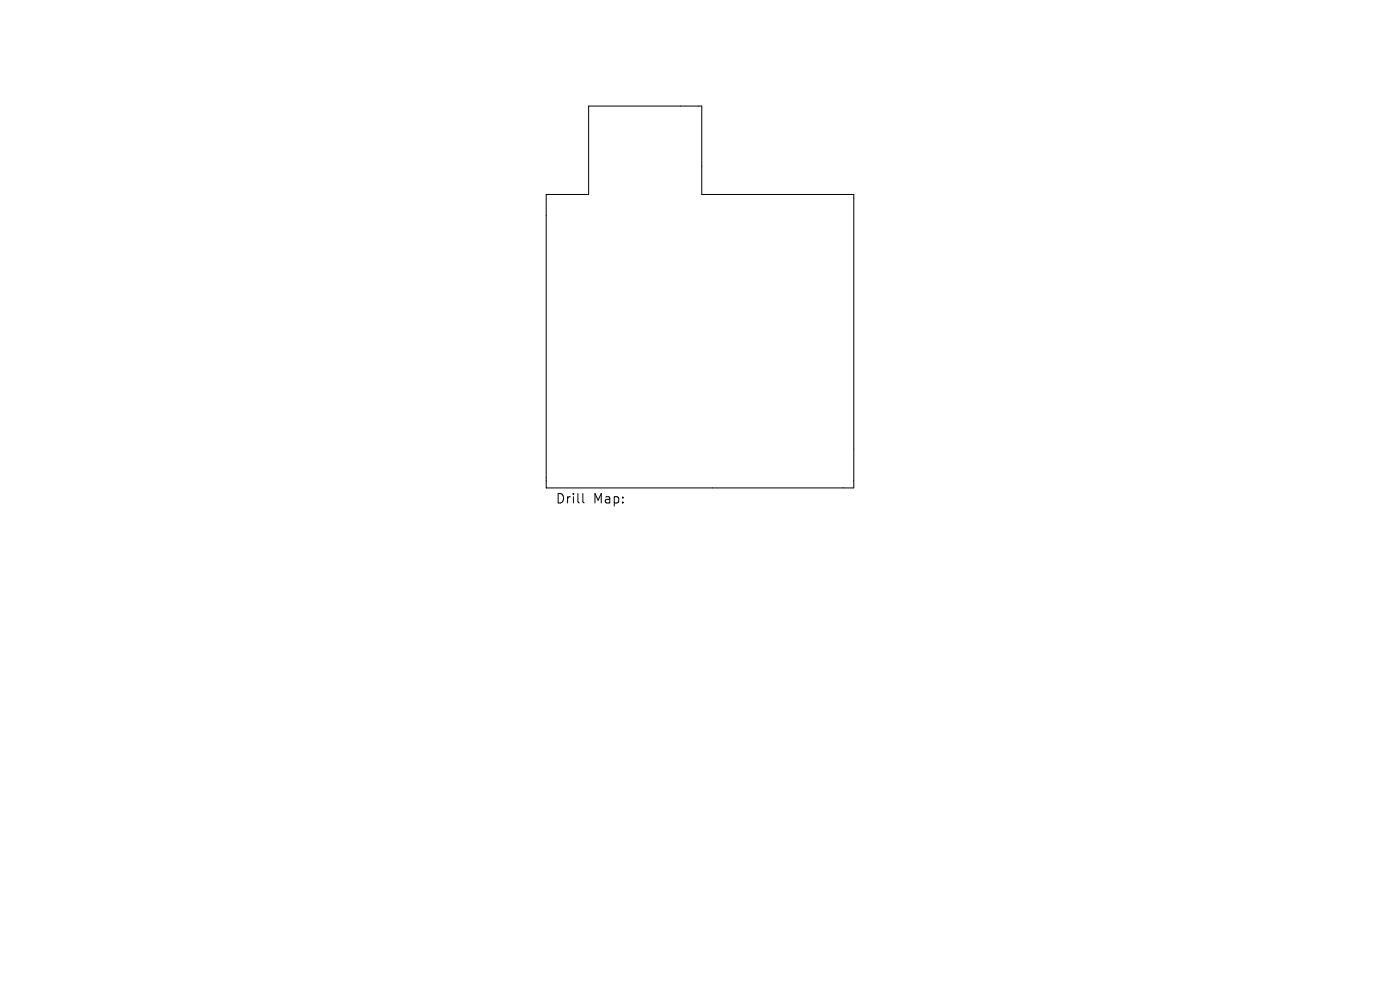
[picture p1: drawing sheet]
<svg xmlns="http://www.w3.org/2000/svg" width="297mm" height="210mm" viewBox="0 0 297 210" stroke-linecap="round" stroke-linejoin="round" font-family="sans-serif">
<defs><g id="words">
<g font-size="2.8">
<text x="117.8" y="107.1">Drill</text>
<text x="125.8" y="107.1">Map:</text>
</g>
</g></defs>
<path d="M124.9 22.5h24v18.8h32.2v62.2h-65.2v-62.2h9zM123.6 104.7v1.7l.3 .3" fill="none" stroke="#000" stroke-width=".21"/>
<use href="#words"/>
</svg>
